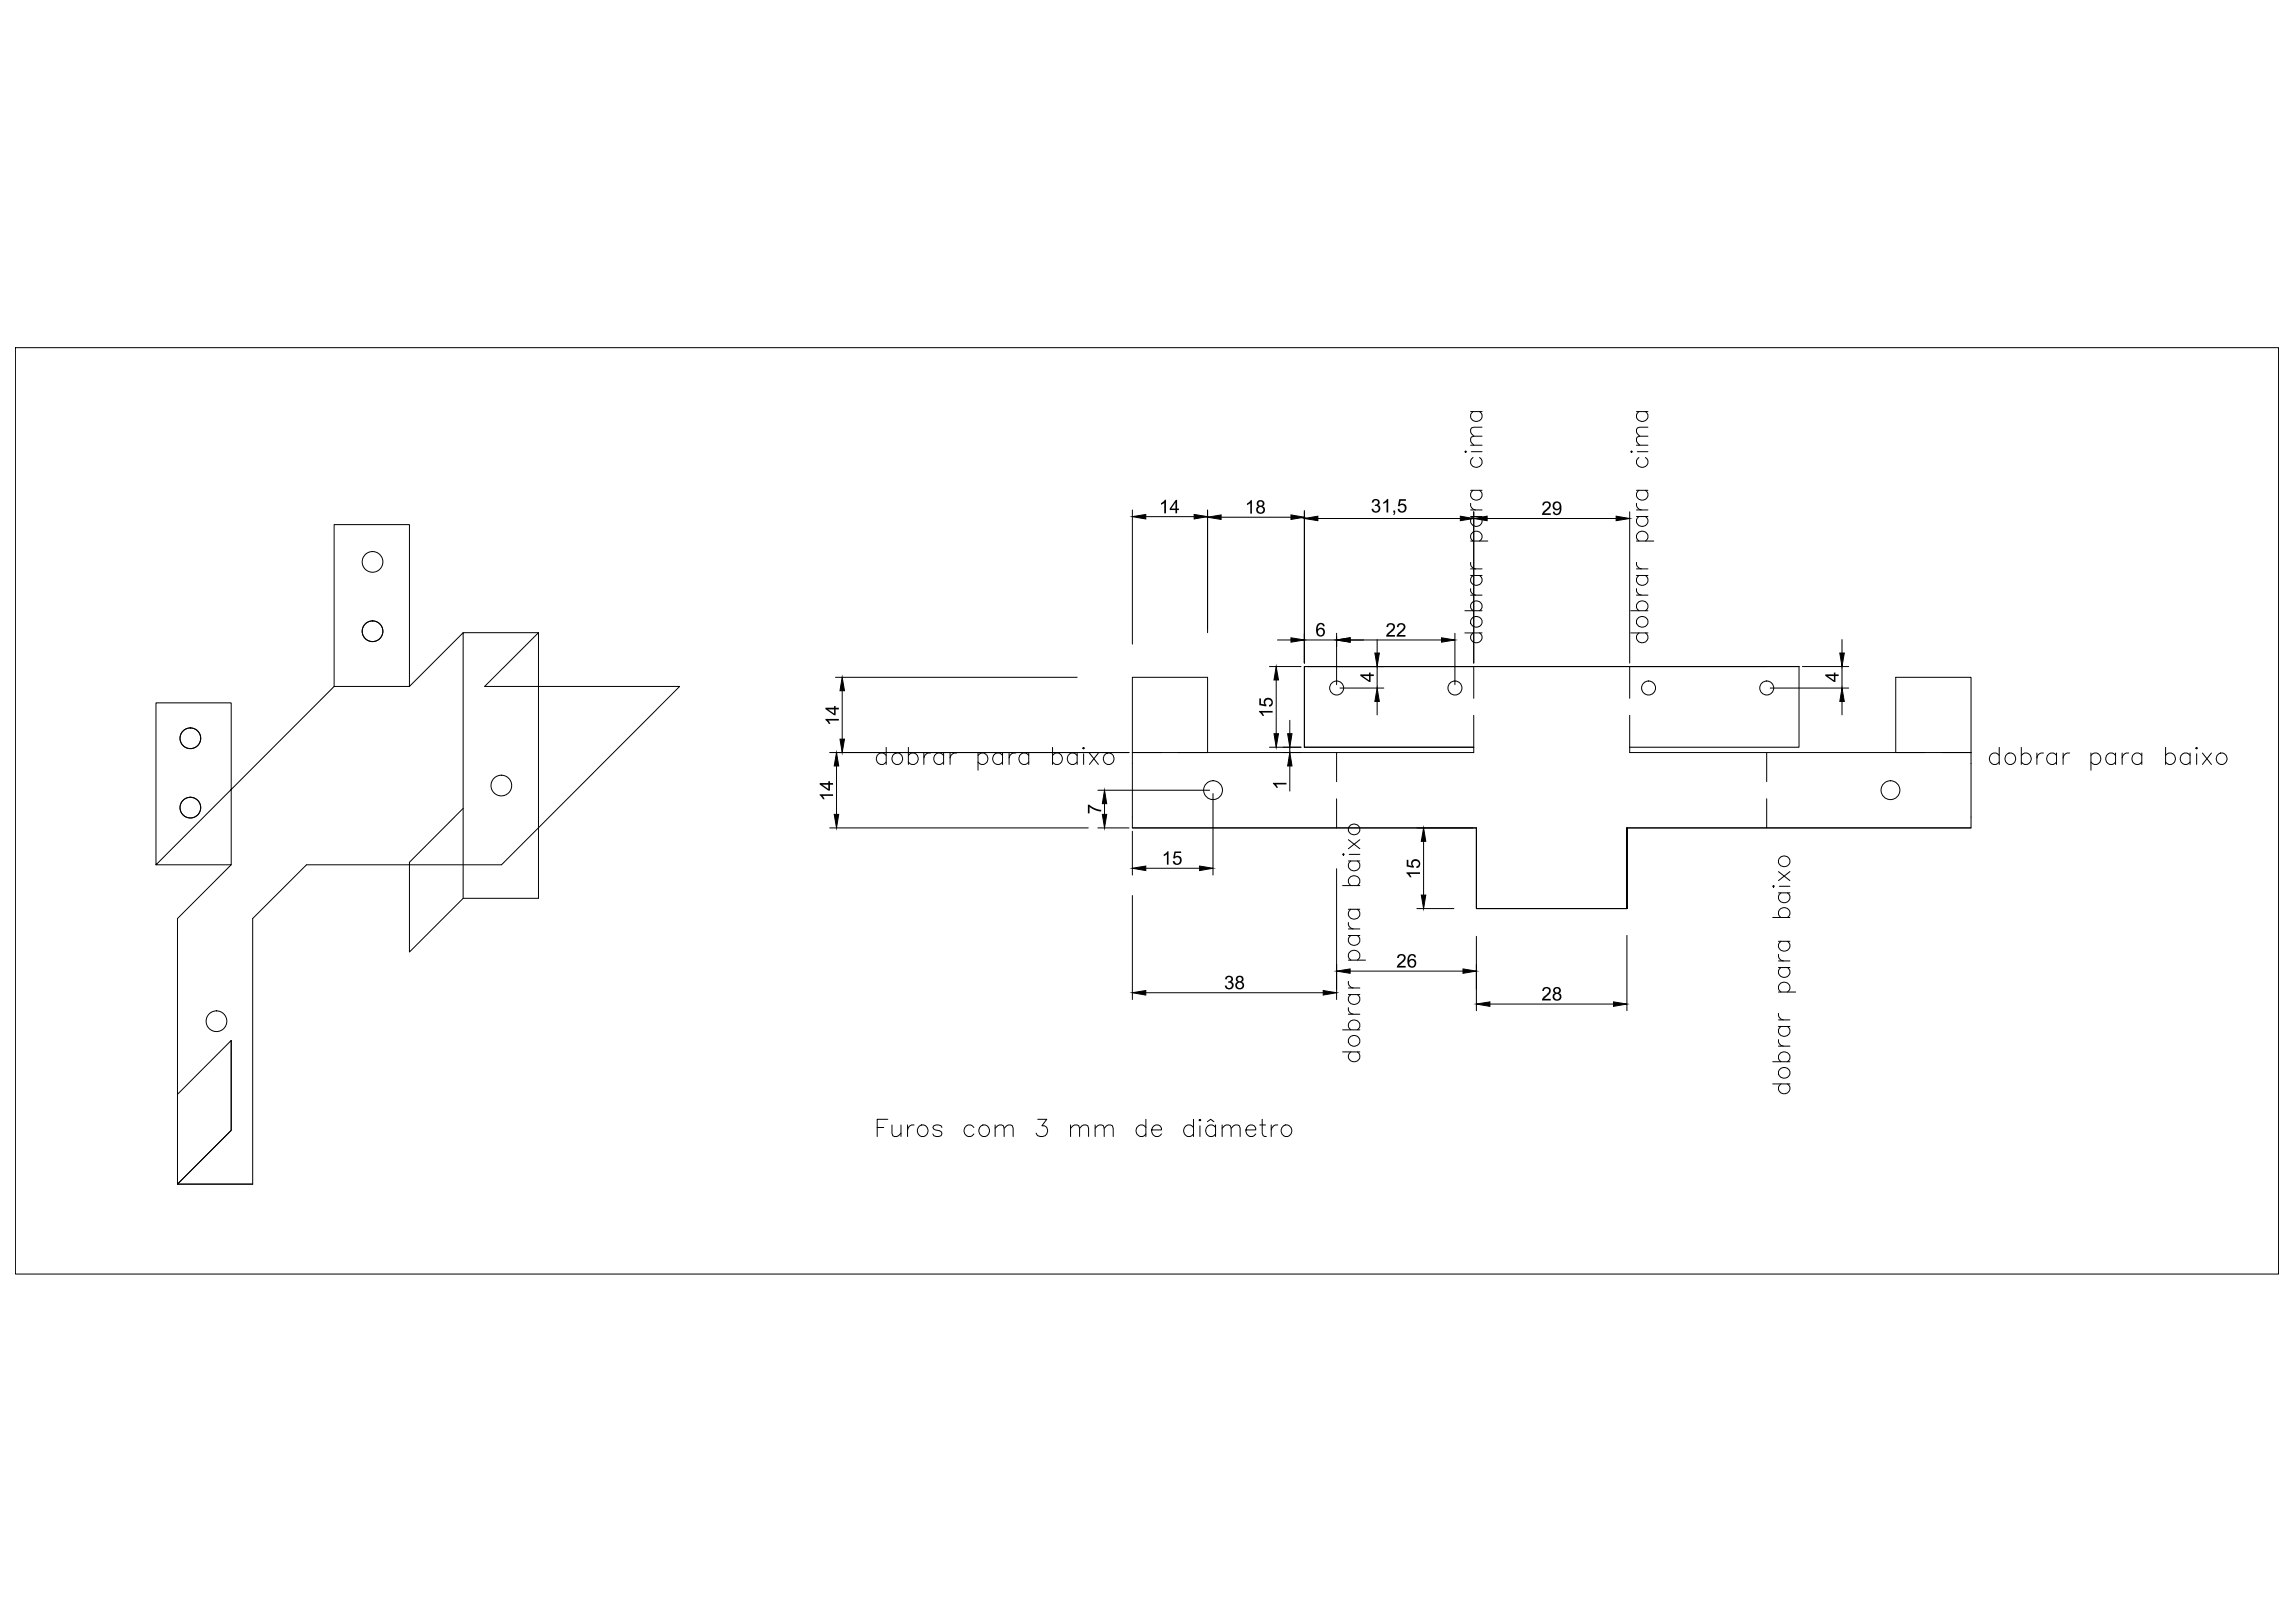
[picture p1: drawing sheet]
<svg xmlns="http://www.w3.org/2000/svg" width="841mm" height="594mm" viewBox="0 0 841 594" stroke-linecap="round" stroke-linejoin="round" font-family="sans-serif">
<!-- layer: 0 -->
<g fill="none" stroke="#000" stroke-width=".37">
<path d="M5.6 127.3h829.4v339.3h-829.4zM538.9 150.7h4.2M539.8 150.7a2.01 2.01 0 0 0-.3 3 2.01 2.01 0 0 0 3 0 2.01 2.01 0 0 0-.3-3M543.1 159.8h-3l-.9 .3-.3 1.4 1.2 1.6M543.1 156.5h-3l-.9 .3-.3 1.4 1.2 1.6M599.7 150.7h4.2M600.6 150.7a2.01 2.01 0 0 0-.3 3 2.01 2.01 0 0 0 3 0 2.01 2.01 0 0 0-.3-3M603.9 159.8h-3l-.9 .3-.3 1.4 1.2 1.6M603.9 156.5h-3l-.9 .3-.3 1.4 1.2 1.6M536.8 165.4l.3-.3 .3 .3-.3 .3zM538.9 179.6h4.2M538.9 163.1h4.2"/>
<path d="M539.2 165.4h3.9M539.8 179.6a2.01 2.01 0 0 0-.3 2.9 2.01 2.01 0 0 0 3 0 2.01 2.01 0 0 0-.3-2.9M539.8 167.6a2.01 2.01 0 0 0-.3 2.9 2.01 2.01 0 0 0 3 0 2.01 2.01 0 0 0-.3-2.9M597.9 165.1l.3 .3-.3 .3-.3-.3zM599.7 179.6h4.2M599.7 163.1h4.2M600 165.4h3.9M600.6 179.6a2.01 2.01 0 0 0-.3 2.9 2.01 2.01 0 0 0 3 0 2.01 2.01 0 0 0-.3-2.9M600.6 167.6a2.01 2.01 0 0 0-.3 2.9 2.01 2.01 0 0 0 3 0 2.01 2.01 0 0 0-.3-2.9M415 186.8v49.1M419.9 189.2h17.7M442.5 186.8v44.9"/>
<path d="M447.5 189.4h25.6M478 187v55.9M483 189.9h52.1M538.9 184.4a2.02 2.02 0 0 0 1.8 2.4M538.9 198.2h6.3M538.9 189.2h4.2M538.9 186.8h4.2M539.8 198.2a2.01 2.01 0 0 1-.3-3 2.01 2.01 0 0 1 3 0 2.01 2.01 0 0 1-.3 3M539.8 189.2a2.01 2.01 0 0 0-.3 3 2.01 2.01 0 0 0 3 0 2.01 2.01 0 0 0-.3-3M540.1 187.5v55.4M545 189.9h47.3M597.2 187.5v55.4"/>
<path d="M599.7 184.4a2.02 2.02 0 0 0 1.8 2.4M599.7 198.2h6.3M599.7 189.2h4.2M599.7 186.8h4.2M600.6 198.2a2.01 2.01 0 0 1-.3-3 2.01 2.01 0 0 1 3 0 2.01 2.01 0 0 1-.3 3M600.6 189.2a2.01 2.01 0 0 0-.3 3 2.01 2.01 0 0 0 3 0 2.01 2.01 0 0 0-.3-3M538.9 215.6a2 2 0 0 0 1.8 2.4M538.9 206a2 2 0 0 0 1.8 2.4M538.9 218h4.2M538.9 210.8h4.2M538.9 208.4h4.2M539.8 210.8a2.01 2.01 0 0 0-.3 2.9 2.01 2.01 0 0 0 3 0 2.01 2.01 0 0 0-.3-2.9"/>
<path d="M599.7 215.6a2 2 0 0 0 1.8 2.4M599.7 206a2 2 0 0 0 1.8 2.4M599.7 218h4.2M599.7 210.8h4.2M599.7 208.4h4.2M600.6 210.8a2.01 2.01 0 0 0-.3 2.9 2.01 2.01 0 0 0 3 0 2.01 2.01 0 0 0-.3-2.9M169.7 231.7h27.6M197.3 231.7l-19.7 19.7h71.5l-65.3 65.3h-71.5l-19.7 19.7v97.3M197.3 231.7v97.3h-27.6l-19.7 19.7v-32.9l19.7-19.7M468.1 234.4h5M478 234.4h11.8M489.8 231.9v18.9"/>
<path d="M494.8 234.4h33.4M504.7 234.3v4.9M533.2 231.9v18.9M536.8 231.8h6.3M536.8 223.7h6.3M539.8 231.8a2.01 2.01 0 0 0-.3 3 2.01 2.01 0 0 0 3 0 2.01 2.01 0 0 0-.3-3M539.8 223.7a2.01 2.01 0 0 1-.3-3 2.01 2.01 0 0 1 3 0 2.01 2.01 0 0 1-.3 3M597.6 231.8h6.3M597.6 223.7h6.3M600.6 231.8a2.01 2.01 0 0 0-.3 3 2.01 2.01 0 0 0 3 0 2.01 2.01 0 0 0-.3-3M600.6 223.7a2.01 2.01 0 0 1-.3-3 2.01 2.01 0 0 1 3 0 2.01 2.01 0 0 1-.3 3M675 234.3v4.9"/>
<path d="M122.4 251.4v-59.2h27.6v59.2M150 251.4h-27.6l-65.2 65.3h27.5v-59.3h-27.5v59.3M150 251.4l19.7-19.7v97.3M306.2 248.1h88.5M308.6 253v17.7M465.2 244.1h11.6M467.7 249v19.7M491 252h16.1M504.7 244.1v7.9M504.7 256.9v4.9M540.1 244.1v11.7M597.2 244.1v11.7"/>
<path d="M648.7 252h28.8M660.5 244.1h17M675 244.1v7.9M675 256.9v4.9M304.1 275.6h109.6M324.8 276.7a2.01 2.01 0 0 0-3-.3 2.01 2.01 0 0 0 0 3 2.01 2.01 0 0 0 3-.3M324.8 273.7v6.3M332.9 276.7a2.01 2.01 0 0 1 2.9-.3 2.01 2.01 0 0 1 0 3 2.01 2.01 0 0 1-2.9-.3M332.9 273.7v6.3M338.6 275.8v4.2M341 275.8a2.06 2.06 0 0 0-2.4 1.8M345.8 276.7a2.01 2.01 0 0 0-3-.3 2.01 2.01 0 0 0 0 3 2.01 2.01 0 0 0 3-.3"/>
<path d="M345.8 275.8v4.2M348.2 275.8v4.2M350.6 275.8a2.06 2.06 0 0 0-2.4 1.8M358.4 276.7a2.01 2.01 0 0 1 3-.3 2.01 2.01 0 0 1 0 3 2.01 2.01 0 0 1-3-.3M358.4 275.8v6.3M367.4 276.7a2.01 2.01 0 0 0-3-.3 2.01 2.01 0 0 0 0 3 2.01 2.01 0 0 0 3-.3M367.4 275.8v4.2M369.8 275.8v4.2M372.2 275.8a2.01 2.01 0 0 0-2.4 1.8M377 276.7a2.01 2.01 0 0 0-3-.3 2.01 2.01 0 0 0 0 3 2.01 2.01 0 0 0 3-.3M377 275.8v4.2M385.7 276.7a2.01 2.01 0 0 1 3-.3 2.01 2.01 0 0 1 0 3 2.01 2.01 0 0 1-3-.3"/>
<path d="M385.7 273.7v6.3M394.7 276.7a2.01 2.01 0 0 0-2.9-.3 2.01 2.01 0 0 0 0 3 2.01 2.01 0 0 0 2.9-.3M394.7 275.8v4.2M397.1 273.7l.3 .3-.3 .3-.3-.3zM397.1 276.1v3.9M399.2 275.8l3.3 4.2M402.5 275.8l-3.3 4.2M415 275.6v27.6h126M415 275.6v-27.5h27.5v27.5M465.2 273.7h11.6M472.7 263.8v4.9M472.7 273.7v1.9"/>
<path d="M489.8 275.6v10.7M540.1 262v13.6h-125.1M540.1 273.7h-62.1v-29.6h181.3v29.6h-62.1M597.2 262v13.6h125.1M647.4 275.6v10.7M694.7 275.6v-27.5h27.6v27.5M722.3 275.6v27.6h-126.1M732.6 276.7a2.01 2.01 0 0 0-2.9-.3 2.01 2.01 0 0 0 0 3 2.01 2.01 0 0 0 2.9-.3M732.6 273.7v6.3M740.7 276.7a2.03 2.03 0 0 1 3-.3 2.03 2.03 0 0 1 0 3 2.03 2.03 0 0 1-3-.3M740.7 273.7v6.3M746.4 275.8v4.2"/>
<path d="M748.8 275.8a2.01 2.01 0 0 0-2.4 1.8M753.6 276.7a2.01 2.01 0 0 0-2.9-.3 2.01 2.01 0 0 0 0 3 2.01 2.01 0 0 0 2.9-.3M753.6 275.8v4.2M756 275.8v4.2M758.5 275.8a2.01 2.01 0 0 0-2.5 1.8M766.2 276.7a2.01 2.01 0 0 1 3-.3 2.01 2.01 0 0 1 0 3 2.01 2.01 0 0 1-3-.3M766.2 275.8v6.3M775.3 276.7a2.01 2.01 0 0 0-3-.3 2.01 2.01 0 0 0 0 3 2.01 2.01 0 0 0 3-.3M775.3 275.8v4.2M777.7 275.8v4.2M780.1 275.8a2.01 2.01 0 0 0-2.4 1.8M784.9 276.7a2.01 2.01 0 0 0-3-.3 2.01 2.01 0 0 0 0 3 2.01 2.01 0 0 0 3-.3"/>
<path d="M784.9 275.8v4.2M793.6 276.7a2.01 2.01 0 0 1 3-.3 2.01 2.01 0 0 1 0 3 2.01 2.01 0 0 1-3-.3M793.6 273.7v6.3M802.6 276.7a2.01 2.01 0 0 0-3-.3 2.01 2.01 0 0 0 0 3 2.01 2.01 0 0 0 3-.3M802.6 275.8v4.2M805 273.7l.3 .3-.3 .3-.3-.3zM805 276.1v3.9M807.1 275.8l3.3 4.2M810.4 275.8l-3.3 4.2M306.5 280.5v17.8M402.3 289.4h41M404.8 294.3v4"/>
<path d="M444.5 290.7v29.8M472.7 280.5v9.3M489.8 292.6v10.6M647.4 292.6v10.6M84.7 316.7l-19.7 19.7v97.3M304.1 303.2h94.7M402.3 303.2h11.4M415 304.5v16M415 303.2h126M419.9 318h19.7M489.8 318.2v47.9M492 312.9l.3-.3 .3 .3-.3 .3z"/>
<path d="M494.1 315.3h4.2M494.1 307.6l4.2 3.3M494.4 312.9h3.9M495 315.3a2.01 2.01 0 0 0-.3 3 2.01 2.01 0 0 0 3 0 2.01 2.01 0 0 0-.3-3M498.3 307.6l-4.2 3.3M521.7 308.1v19.7M541 303.2v29.6h55.2M596.2 303.2v29.6v-29.6M596.2 303.2v29.6v-29.6h126.1M596.2 303.2v29.6M651.7 319.2l4.2 3.3M655.9 319.2l-4.2 3.3"/>
<path d="M415 328v38.1M492 324.4h6.3M494.1 337.9a2 2 0 0 0 1.8 2.3M494.1 333h4.2M495 333a2.01 2.01 0 0 0-.3 3 2.01 2.01 0 0 0 3 0 2.01 2.01 0 0 0-.3-3M495 324.4a2.01 2.01 0 0 1-.3-3 2.01 2.01 0 0 1 3 0 2.01 2.01 0 0 1-.3 3M519.2 332.8h13.6M649.6 336h6.3M649.9 324.3l.3 .3-.3 .4-.3-.4zM651.7 327h4.2M652 324.6h3.9M652.6 336a2.01 2.01 0 0 1-.3-2.9 2.01 2.01 0 0 1 3 0 2.01 2.01 0 0 1-.3 2.9"/>
<path d="M652.6 327a2.01 2.01 0 0 0-.3 3 2.01 2.01 0 0 0 3 0 2.01 2.01 0 0 0-.3-3M494.1 359.5a2.02 2.02 0 0 0 1.8 2.4M494.1 351.7h6.3M494.1 342.6h4.2M494.1 340.2h4.2M494.8 355.7h41.3M495 351.7a2.01 2.01 0 0 1-.3-3 2.01 2.01 0 0 1 3 0 2.01 2.01 0 0 1-.3 3M495 342.6a2.01 2.01 0 0 0-.3 3 2.01 2.01 0 0 0 3 0 2.01 2.01 0 0 0-.3-3M541 342.9v27.3M596.2 342.6v27.6M651.7 349.5a2.02 2.02 0 0 0 1.8 2.5M651.7 354.4h4.2"/>
<path d="M651.7 352h4.2M651.7 344.8h4.2M652.6 354.4a2.01 2.01 0 0 0-.3 2.9 2.01 2.01 0 0 0 3 0 2.01 2.01 0 0 0-.3-2.9M652.6 344.8a2.01 2.01 0 0 0-.3 2.9 2.01 2.01 0 0 0 3 0 2.01 2.01 0 0 0-.3-2.9M419.9 363.6h65M492 377.2h6.3M494.1 369.1a2.02 2.02 0 0 0 1.8 2.4M494.1 371.5h4.2M494.1 364.3h4.2M494.1 361.9h4.2M495 377.2a2.01 2.01 0 0 1-.3-3 2.01 2.01 0 0 1 3 0 2.01 2.01 0 0 1-.3 3M495 364.3a2.01 2.01 0 0 0-.3 2.9 2.01 2.01 0 0 0 3 0 2.01 2.01 0 0 0-.3-2.9"/>
<path d="M546 367.7h45.3M651.7 371.2a2 2 0 0 0 1.8 2.3M651.7 376h4.2M651.7 373.5h4.2M651.7 363.3h6.3M652.6 376a2.01 2.01 0 0 0-.3 2.9 2.01 2.01 0 0 0 3 0 2.01 2.01 0 0 0-.3-2.9M652.6 363.3a2.01 2.01 0 0 1-.3-2.9 2.01 2.01 0 0 1 3 0 2.01 2.01 0 0 1-.3 2.9M84.7 381.1v32.9l-19.7 19.7M492 385.3h6.3M495 385.3a2.01 2.01 0 0 0-.3 2.9 2.01 2.01 0 0 0 3 0 2.01 2.01 0 0 0-.3-2.9M649.6 397h6.3M649.6 388.9h6.3"/>
<path d="M651.7 380.8a2 2 0 0 0 1.8 2.4M651.7 383.2h4.2M652.6 397a2.01 2.01 0 0 0-.3 3 2.01 2.01 0 0 0 3 0 2.01 2.01 0 0 0-.3-3M652.6 388.9a2.01 2.01 0 0 1-.3-3 2.01 2.01 0 0 1 3 0 2.01 2.01 0 0 1-.3 3M65 400.8l19.7-19.7v32.9l-19.7 19.7h27.6M321.5 413h2.4M325.3 410h-3.8v6.3M326.9 412v3l.3 1 1.4 .3 1.6-1.3M330.2 412v4.3M332.6 412v4.3M335 412a2 2 0 0 0-2.4 1.9M345.2 413a1.87 1.87 0 0 0-3.3 0l.3 .6 .6 .3 2.1 .5 .3 .9a1.87 1.87 0 0 1-3.3 0"/>
<path d="M356.9 413a2.08 2.08 0 0 0-3.6 .5 2.08 2.08 0 0 0 2.4 2.8l1.2-1M364.7 413.3l1.5-1.3 1.5 .3 .3 1v3M364.7 412v4.3M368 413.3l1.5-1.3 1.5 .3 .3 1v3M380.3 410h3.3l-1.8 2.3a2.03 2.03 0 0 1 2.1 2.4 2.03 2.03 0 0 1-2.7 1.6l-.9-.3-.6-1M392.3 413.3l1.5-1.3 1.5 .3 .3 1v3M392.3 412v4.3M395.6 413.3l1.5-1.3 1.5 .3 .3 1v3M401.3 413.3l1.5-1.3 1.5 .3 .3 1v3M401.3 412v4.3M404.6 413.3l1.5-1.3 1.5 .3 .3 1v3M419.9 413a2.08 2.08 0 0 0-3.6 .5 2.08 2.08 0 0 0 2.4 2.8l1.2-1"/>
<path d="M419.9 410v6.3M422 413.9h3.6a1.8 1.8 0 0 0-1.8-2 1.8 1.8 0 0 0-1.8 2 1.97 1.97 0 0 0 1.2 2.2 1.97 1.97 0 0 0 2.4-.8M437.4 413a2.08 2.08 0 0 0-3.6 .5 2.08 2.08 0 0 0 2.3 2.8l1.3-1M437.4 410v6.3M439.7 410l.4 .3-.4 .2-.3-.2zM439.7 412.3v4M442.4 410.8l1.3-.8 1.2 .8M445.4 413a2.08 2.08 0 0 0-3.6 .5 2.08 2.08 0 0 0 2.5 2.8l1.1-1M445.4 412v4.3M447.9 413.3l1.4-1.3 1.6 .3 .3 1v3M447.9 412v4.3M451.2 413.3l1.4-1.3 1.6 .3 .3 1v3"/>
<path d="M456.6 413.9h3.6a1.8 1.8 0 0 0-1.8-2 1.8 1.8 0 0 0-1.8 2 1.97 1.97 0 0 0 1.2 2.2 1.97 1.97 0 0 0 2.4-.8M461.7 412h2.1M462.5 410v5l.4 1 1.2 .3M465.9 412v4.3M468.3 412a2.06 2.06 0 0 0-2.4 1.9M65 433.7h27.6"/>
<circle cx="136.5" cy="205.8" r="3.8"/>
<circle cx="136.5" cy="231.2" r="3.8"/>
<circle cx="540.9" cy="227.8" r="2.08"/>
<circle cx="601.7" cy="227.8" r="2.08"/>
<circle cx="489.8" cy="252" r="2.56"/>
<circle cx="533.2" cy="252" r="2.56"/>
<circle cx="604.1" cy="252" r="2.56"/>
<circle cx="647.4" cy="252" r="2.56"/>
<circle cx="69.8" cy="270.4" r="3.8"/>
<circle cx="328.8" cy="277.8" r="2.08"/>
<circle cx="406.3" cy="277.8" r="2.08"/>
<circle cx="736.7" cy="277.8" r="2.08"/>
<circle cx="814.1" cy="277.8" r="2.08"/>
<circle cx="69.8" cy="295.8" r="3.8"/>
<circle cx="183.7" cy="287.7" r="3.8"/>
<circle cx="444.5" cy="289.4" r="3.5"/>
<circle cx="692.8" cy="289.4" r="3.5"/>
<circle cx="496.2" cy="303.8" r="2.08"/>
<circle cx="653.8" cy="315.5" r="2.08"/>
<circle cx="79.3" cy="374" r="3.8"/>
<circle cx="496.2" cy="381.2" r="2.08"/>
<circle cx="653.8" cy="392.9" r="2.08"/>
<circle cx="338.1" cy="414.1" r="2.08"/>
<circle cx="360.7" cy="414.1" r="2.08"/>
<circle cx="471.4" cy="414.1" r="2.08"/>
</g>
<g fill="#000" stroke="#000" stroke-width=".37">
<path d="M415 189.2l4.9-.8v1.7zM437.6 188.4l4.9 .8-4.9 .9zM442.5 189.4l5-.8v1.6zM473.1 188.6l4.9 .8-4.9 .8zM478 189.9l5-.8v1.6zM535.1 189.1l5 .8-5 .8zM540.1 189.9l4.9-.8v1.6zM592.3 189.1l4.9 .8-4.9 .8zM473.1 233.6l4.9 .8-4.9 .8zM489.8 234.4l5-.8v1.6zM503.8 239.2h1.7l-.8 4.9zM528.2 233.6l5 .8-5 .8z"/>
<path d="M674.2 239.2h1.7l-.9 4.9zM308.6 248.1l.9 4.9h-1.7zM467.7 244.1l.8 4.9h-1.6zM504.7 252l.8 4.9h-1.7zM675 252l.9 4.9h-1.7zM307.8 270.7h1.7l-.9 4.9zM466.9 268.7h1.6l-.8 5zM471.9 268.7h1.6l-.8 5zM305.7 298.3h1.7l-.9 4.9zM306.5 275.6l.9 4.9h-1.7zM404.8 289.4l.8 4.9h-1.6zM404 298.3h1.6l-.8 4.9z"/>
<path d="M472.7 275.6l.8 4.9h-1.6zM415 318l4.9-.8v1.7zM439.6 317.2l4.9 .8-4.9 .9zM521.7 303.2l.8 4.9h-1.7zM520.8 327.8h1.7l-.8 5zM489.8 355.7l5-.8v1.6zM536.1 354.9l4.9 .8-4.9 .8zM415 363.6l4.9-.8v1.6zM484.9 362.8l4.9 .8-4.9 .8zM541 367.7l5-.8v1.7zM591.3 366.9l4.9 .8-4.9 .9z"/>
</g>
<g fill="#000">
<path d="M425.5 184.3l1.4-1.3h.4v5h-.7v-3.8l-1.1 .7zM457 184.4l1.4-1.2h.4v4.9h-.6v-3.8l-1.2 .7zM503 183.3l.9-.5 1.2 .2 .5 .8-.2 .8a.3 .3 0 0 0-.4 .3 .3 .3 0 0 0 .3 .3l.6 .9-.5 1.2-1 .5-1.3-.4-.5-1 .6-.1 .4 .8 .7 .2 .7-.4 .2-.7-.4-.8h-1l.1-.6 1-.4-.1-.8-.9-.3-.6 .8-.6-.1zM506.9 184l1.4-1.2h.4v4.9h-.6v-3.8l-1.2 .7zM510.6 187h.7v1l-.6 .7-.1-.3 .3-.7h-.3zM512.8 182.8h2.4v.6h-1.9l-.3 1.3 1.2-.3 1.1 .8 .1 1.2-.3 .7-.7 .6h-1.1l-1-.7-.1-.6h.6l.3 .6 1 .2 .7-.8-.1-.8-.4-.5-.7-.1-.7 .4h-.6zM565.5 184.1l.6-.4 1-.1 1 .7v1.5l-2.2 2.2h2.4v.6h-3.2l.3-1 2-1.8 .3-.8-.2-.6-.5-.2-.8 .1-.4 .8-.6-.1zM508.3 228.9l1.1-.7 1 .1 .6 .6v1.4l-2.2 2.3h2.4v.6h-3.2l.2-.9 2.1-1.9 .3-.8-.5-.8-.6-.1-.6 .4-.2 .6h-.6zM512.1 228.9l1.1-.7 1 .1 .6 .6 .2 .5-.1 .9-2.3 2.3h2.4v.6h-3.2l.4-1.1 1.8-1.6 .4-.8v-.5l-.7-.5-.9 .2-.3 .8h-.6zM461.5 255.8h.6v2l1.3 .2-.3-1.2 .3-.7 .9-.5 1.1 .1 1 .9v1.3l-.7 .8-.6 .1-.1-.6 .7-.3 .2-.9-.5-.6-.7-.2-.6 .2-.5 .6 .1 .7 .4 .4-.1 .6-2.5-.4zM302.5 263.3h4.9v.6h-3.9l.8 1.2h-.6l-1.2-1.4zM461.4 260.4h5v.6h-3.9l.7 1.1-.6 .1-1.2-1.4z"/>
<path d="M300.4 290.9h4.9v.6h-3.9l.8 1.2h-.6l-1.2-1.4zM398.7 294.7h.4l2.7 1.6 1.7 .3v.6l-2.2-.4-2-1.3v2.4h-.6zM466.5 286.7h4.9v.6h-3.8l.7 1.2h-.6l-1.2-1.4zM426.4 313l1.4-1.2h.4v4.9h-.6v-3.9l-1.2 .8zM430.4 311.9h2.4v.5h-2l-.2 1.4 1.1-.4 1.1 .7 .2 1.4-.9 1.2h-1.4l-.8-.9-.1-.4h.6l.4 .7 .8 .2 .6-.4 .2-.6-.1-.8-.4-.4-.8-.1-.6 .5-.6-.1zM515.5 314.9h.6v2l1.3 .3-.3-1.3 .4-.7 .8-.5 1.2 .1 .8 .9v1.5l-.6 .6-.6 .2-.1-.7 .8-.4 .2-.8-.5-.6-1-.2-.6 .3-.3 .7 .5 1-.1 .5-2.5-.4zM515.4 319.5h5v.6h-3.9l.7 1.2h-.5l-1.3-1.4zM512.2 350l.6-.5 1-.1 .8 .3 .4 .5 .1 .8-.2 .7-2.2 2.1h2.4v.6h-3.2l.4-1 1.8-1.7 .4-.8-.1-.5-.6-.5-.9 .2-.3 .8h-.6zM449.2 357.9l1.3-.6 1.2 .8 .1 .9-.6 .6 .7 .5 .2 .9-.2 .6-.7 .6h-1.5l-.7-.7-.1-.5 .6-.1 .3 .8 .9 .2 .5-.3 .3-.7-.5-.9h-.9v-.5l1-.5v-.8l-.8-.4-.5 .3-.3 .6-.6-.1zM565.4 362.1l1.2-.6 1 .2 .5 .4 .2 .5-.2 1-2.2 2.2h2.4v.6h-3.2l.1-.7 2.2-2.1 .3-.7-.2-.7-.9-.2-.6 .3-.2 .7-.6-.1z"/>
<path d="M430.9 183.1h.4v3.2h.7v.5h-.7v1.2h-.5v-1.2h-2.2v-.5zM430.8 184.1l-1.6 2.2h1.6z"/>
<path d="M460.8 183.7l.5-.4 .9-.1 .6 .2 .5 .6v.9l-.7 .6 .8 .4 .2 1.1-.8 1-1.3 .2-1-.8-.1-1.3 .9-.6-.7-.8zM461.2 184.4a.8 .8 0 0 0 1.5 0 .8 .8 0 0 0-1.5 0zM460.9 186.7a1.05 1.05 0 0 0 2.1 0 1.05 1.05 0 0 0-2.1 0z"/>
<path d="M569.3 184.2l.5-.4 1-.2 .7 .4 .5 .7 .1 2.5-.4 .9-.6 .5h-1.2l-.7-.6-.1-.5 .6-.1 .4 .7 .9-.1 .6-1.3v-.4l-.9 .6h-.8l-.5-.5-.4-.7zM570 184.4l-.4 .6 .1 .8 .4 .5h.9l.5-.5-.1-1.2-.6-.5z"/>
<path d="M483 228.5l1.5-.3 .9 .9 .1 .3h-.6l-.4-.6-.7-.2-.6 .5-.3 .8v.6l.5-.5 .7-.1 .8 .2 .5 .7v1.5l-1 .8-1.2-.1-.8-1.1-.1-1.9zM483.3 230.6l-.3 .6 .2 1.1 .6 .4 .7-.2 .4-.6-.2-1.1-.6-.4z"/>
<path d="M302.5 259.2h3.2v-.6h.5v.6h1.2v.6h-1.2v2.2h-.5l-3.2-2.3zM303.5 259.8l2.2 1.6v-1.6z"/>
<path d="M498.5 247h3.2v-.7h.6v.7h1.1v.6h-1.1v2.2h-.6l-3.2-2.3zM499.5 247.6l2.2 1.6v-1.6z"/>
<path d="M668.9 247h3.2v-.7h.5v.7h1.2v.6h-1.2v2.2h-.5l-3.2-2.3zM669.9 247.6l2.2 1.6v-1.6z"/>
<path d="M300.4 286.8h3.1v-.7h.6v.7h1.2v.6h-1.2v2.2h-.6l-3.1-2.3zM301.3 287.4l2.2 1.6v-1.6z"/>
<path d="M453.2 357.7l1.2-.4 .8 .3 .4 .5v1.1l-.6 .4 .7 .5 .2 1.1-.8 1-1.4 .1-.9-.8-.1-1.1 .9-.8-.7-.7zM453.5 358.6a.8 .8 0 0 0 1.6 0 .8 .8 0 0 0-1.6 0zM453.3 360.9a1.02 1.02 0 0 0 2 0 1.02 1.02 0 0 0-2 0z"/>
<path d="M516.3 350l.5-.5 1-.1 1 .8 .1 .4-.6 .1-.5-.7h-.6l-.8 1.1v.7l1.1-.6 .8 .2 .6 .7v1.5l-.9 .8h-1.1l-.9-.9-.2-2.1zM516.7 352.1l-.3 .9 .3 .6 .5 .3 .8-.1 .4-.8-.2-1-.9-.3z"/>
<path d="M569.5 361.9l1.2-.4 .7 .2 .5 .5v1l-.6 .6 .7 .4 .2 1.1-.9 1.1h-1.5l-.8-.9 .1-1.1 .8-.6-.7-.7zM569.8 362.8a.78 .78 0 0 0 1.5 0 .78 .78 0 0 0-1.5 0zM569.6 365a1.01 1.01 0 0 0 2 0 1.01 1.01 0 0 0-2 0z"/>
</g>
</svg>
